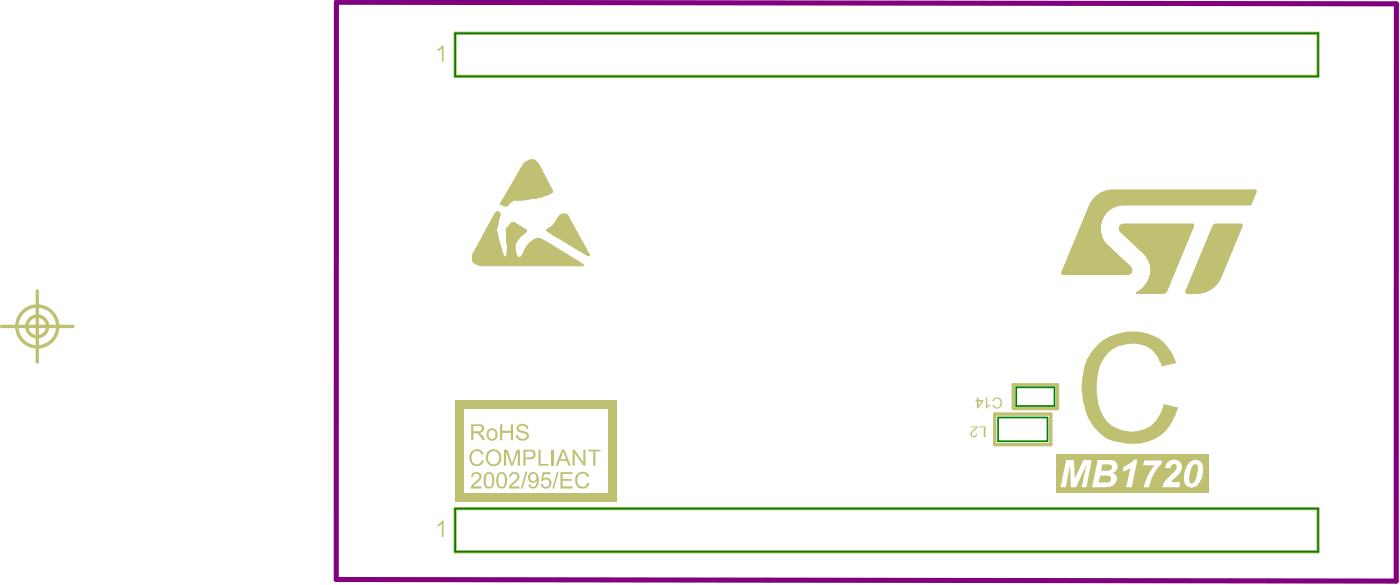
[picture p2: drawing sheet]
<svg xmlns="http://www.w3.org/2000/svg" width="274mm" height="115mm" viewBox="0 0 274 115" stroke-linecap="round" stroke-linejoin="round" font-family="sans-serif">
<g fill="none" stroke="#c0c073" stroke-width=".2">
<path d="M98.3 39.7h1.8M98.5 39.2h4M98.9 38.6h7.2M98.9 38.6h7.5M99 38.5h7.6M99.1 38.2h8.2M99.7 37.2h8.6l-8.7 .2 8.7 .1h-8.8l8.8 .1h-8.8M99.9 39.9h-1.7l1.6 .1M100 36.6h7.9l-7.9 .2 8 .1-8.1 .1h8.2l-8.3 .1h8.4M100 39.7h-1.8l1.8 .1M100.3 36.1h7.4l-7.4 .2 7.4 .1h-7.5M100.4 39.5h-2l1.8 .1"/>
<path d="M100.6 39.3h-2.2l2.1 .1M100.6 35.6h6.8l-6.8 .2 6.9 .1h-7l7.1 .1h-7.2M100.8 35.3h6.4l-6.4 .1M100.9 35.1h6.3l-6.3 .1M101.6 34h5l-5.1 .2 5.1 .1h-5.2l5.3 .1-5.4 .1 5.5 .1h-5.6M101.8 33.5h4.5l-4.5 .1M102.2 33h3.9l-4 .2h4l-4.1 .1 4.2 .1h-4.3M102.3 32.6h3.6l-3.6 .1M102.5 32.4l3.2 .1-3.3 .1h3.4M102.6 32.2h3l-3 .1M102.7 32.1h2.8M102.9 31.9l2.5 .1-2.6 .1h2.7"/>
<path d="M103 31.8h2.3M103.1 31.7h2.1M103.3 31.6h1.8M103.4 31.5h1.6M103.6 31.5h1.4M103.6 39.1h-5l4.6 .1M103.8 31.4h1.1M103.9 31.3h.9M105 38.9h-6.3l5.6 .1M105.6 38.7h-6.8l6.6 .1M106 32.8h-3.8l3.8 .1M106.4 33.7h-4.7h4.7"/>
<path d="M106.5 33.8h-4.8l4.8 .1M106.9 34.7h-5.8l5.8 .1M107 34.8l-5.9 .1 6 .1h-6.1M107.2 38.3h-8.2l7.8 .1M107.2 35.4l-6.5 .1h6.6M107.7 38.1h-8.5h8.3M107.8 36.5h-7.7h7.7M108 37.9h-8.7l8.5 .1M108.3 37.7h-8.9l8.7 .1M213.8 40h31.5M213.8 39.9h31.5M213.8 39.8h31.6"/>
<path d="M213.9 39.7h31.5M214 39.6h31.4M214.1 39.5h31.4M214.1 39.4h31.4M214.2 39.3h31.4M214.3 39.1h31.3M214.4 39.1h31.2M214.4 39h31.2M214.4 39h31.3M214.6 38.8h31.1M214.6 38.9h31.1M214.6 38.8h31.2"/>
<path d="M214.6 38.7h31.2M214.7 38.7h31.1M214.9 38.6h31M214.9 38.5h31M215 38.4h30.9M215.1 38.3h30.8M215.2 38.3h30.8M215.2 38.2h30.8M215.3 38.2h30.7M215.4 38.1h30.6M215.4 38.1h30.7M215.5 38h30.6"/>
<path d="M215.7 37.9h30.4M215.7 37.9h30.5M215.8 37.8h30.4M215.9 37.8h30.3M216 37.8h30.2M216.3 37.6h29.9M216.4 37.6h29.8M216.5 37.5h29.7M216.6 37.5h29.6M216.7 37.5h29.5M216.8 37.4h29.4M217.2 37.3h29"/>
<path d="M217.4 37.3h28.8M217.7 37.2h28.4M245.4 39.8l-31.6 .1M245.6 39.2h-31.4M245.7 38.9h-31.2M245.9 38.6h-31.2M246.1 38h-30.6M246.2 37.7h-30.1M92.6 50.1h6.1M92.6 50h6l-6 .1M92.6 50.2h6.2M92.6 50.3h8.9"/>
<path d="M92.6 50.4h9.1M92.6 50.5h19.5M92.6 50.6h19.7M92.6 50.6h19.9M92.6 50.7h20M92.6 50.8h20M92.6 50.9h20.3M92.6 51h20.4M92.6 51.1h20.6M92.7 49.8h5.9l-5.9 .1M92.7 51.2h20.5M92.7 51.2h20.7"/>
<path d="M92.8 49.6l5.7 .1zM92.8 51.3h20.8M92.8 51.4h20.9M92.9 51.5h20.8M92.9 49.5h5.6h-5.7M92.9 51.6h21.1M92.9 49.3h5.5l-5.5 .1M93 49.2h5.4M93.1 49l5.3 .1h-5.4M93.2 51.7h20.9M93.2 48.9l5.1 .1h-5.2M93.3 51.7h20.9"/>
<path d="M93.3 48.7h5l-5 .1M93.4 48.5h4.8h-4.8M93.4 48.6h4.8M93.4 51.8h20.9M93.4 48.4h4.7M93.6 48.2l4.5 .1h-4.6M93.7 51.9h20.6l-20.3 .1M93.7 47.9h4.3M93.7 48l4.3 .1h-4.4M93.8 47.8l4.2 .1h-4.3M93.9 47.7h4M94 47.4h3.9"/>
<path d="M94 47.5l3.9 .1h-4M94 47.3h3.8M94 47.4h3.8M94.1 52.1h20.2M94.1 47.2h3.7M94.2 47h3.6l-3.6 .1M94.3 46.8h3.4M94.3 46.9h3.5M94.4 46.7h3.3l-3.3 .1M94.5 46.3h3.1M94.6 46.2h3l-3 .1M95.1 45.5h2.3l-2.4 .1 2.4 .1-2.5 .1 2.6 .1-2.7 .1 2.7 .1h-2.8"/>
<path d="M95.3 45h2l-2.1 .1 2.1 .1h-2.1M95.5 44.8l1.8 .1h-1.9M95.9 44l1.7 .1h-1.8h1.8M96.2 43.4h1.5l-1.5 .1 1.5 .1h-1.6l1.5 .2-1.6 .1h1.6M96.8 42.3h1.2M96.9 42.1h1.1l-1.1 .1M97 41.9h1h-1l1 .1M97.2 41.7l.7 .1h-.8M97.3 41.6h.5M97.3 45.3l-2.2 .1h2.3M97.3 41.5h.5M97.4 44.5h-1.8l1.8 .1h-1.9l1.9 .1"/>
<path d="M97.5 44.2h-1.8l1.8 .2h-1.9M97.7 46.4h-3.2l3.2 .2h-3.2M97.8 43h-1.4l1.4 .1h-1.5l1.4 .1-1.4 .1M97.8 42.7h-1.2l1.2 .2h-1.3M97.9 42.4h-1.2l1.2 .1h-1.2l1.2 .1M98.2 40.1h1.5M98.4 40.2h1.2M98.6 40.3h.9M98.8 40.3h.7M99 40.4h.3M99.2 45.1h4l-4 .1M99.3 45h3.8"/>
<path d="M99.3 46.4h2.7M99.5 44.6h2.8M99.5 49.4h1.6l-1.6 .1h1.6l-1.6 .2h1.6M99.5 47.9h1.6M99.5 44.5h2.7M99.5 48.5h1.5h-1.5l1.5 .1-1.5 .1 1.5 .2-1.5 .1h1.6l-1.6 .1 1.6 .1-1.6 .1h1.6M99.6 44.4h2.6M99.7 44.3h2.3M99.8 44.2h1.9M99.9 44.1h1.8M100 43.9h1.3M100.1 43.8h1"/>
<path d="M100.2 43.7h.9M100.3 43.6h.6M101 47.9h-1.5l1.5 .1-1.5 .1 1.5 .1-1.5 .2h1.5M101.2 49.8h-1.8l1.8 .1-1.8 .2h1.9l-2 .1h2.1M101.2 47.4h-1.8l1.7 .1-1.7 .1 1.7 .2h-1.7M101.4 44l-1.4 .1h1.6M101.5 47h-2.2l2.1 .1-2 .1 1.9 .2h-1.9M101.7 46.8h-2.4l2.3 .1M101.8 46.7h-2.5l2.4 .1M101.9 46.5h-2.6l2.6 .1M102.1 50.4h10M102.2 46.3h-2.9h2.8"/>
<path d="M102.2 50.3h9.7M102.2 50.2h9.5M102.4 46.1h-3l2.9 .1M102.5 44.6l-3.1 .1h3.3M102.5 49.8h8.6M102.6 45.9h-3.2l3.1 .1M102.8 44.8l-3.5 .1h3.6M102.8 45.7h-3.4l3.3 .1M102.8 49.4h7.6M103 45.6h-3.6l3.4 .1M103.1 48.6h6.1M103.2 45.2h-3.9l3.9 .1-3.8 .2h3.7"/>
<path d="M103.4 48h4.9M103.5 47.9h4.6M103.6 47.9h4.3M103.7 47.8h4M103.8 47.7h3.9M103.9 47.6h3.6M103.9 47.5h3.5M104 47.4h3.2M104.1 47.4h3.1M104.2 47.3h2.7M104.4 47.2h2.3M104.4 47.1h2.2"/>
<path d="M104.5 47h2M104.8 46.9h1.4M104.9 46.8h1.2M105 46.8h1M107.2 45l5.6 .1-5.6 .1h5.7h-5.7M107.3 45.3h5.7M107.4 45.4h5.7l-5.6 .1M107.5 44.8l5.2 .1h-5.4M107.6 44.7h5M107.7 45.6h5.5l-5.4 .1M107.8 44.6h4.8h-4.9M108 44.5h4.5"/>
<path d="M108 45.7h5.2M108.1 45.8h5.1M108.2 44.3l4.3 .1h-4.4M108.2 45.9h5.1M108.3 44.2h4.1M108.3 46h5.1M108.3 48.1l-5 .1h5.1M108.4 46.1h5l-4.8 .1M108.7 48.3l-5.4 .1h5.5M108.8 43.7h3.3l-3.4 .2 3.5 .1-3.7 .1h3.8h-3.9M108.8 46.3h4.7h-4.6M108.8 48.5h-5.6h5.8"/>
<path d="M108.9 43.5h3.1l-3.2 .1h3.3M109 46.4h4.6M109.2 43h2.5M109.2 46.5h4.5l-4.4 .1M109.3 48.7l-6.3 .1h6.4M109.4 46.7h4.3l-4.1 .1M109.5 42.5l2 .1h-2.1M109.6 48.9l-6.7 .1h6.8M109.8 46.8h4l-3.9 .1M109.8 42.2h1.5l-1.6 .2 1.7 .1h-1.8M109.8 49l-7 .1h7.1M109.9 42.1h1.3"/>
<path d="M109.9 42h1.2M110 47h3.9M110.1 49.2l-7.3 .1h7.4M110.2 47.1h3.8l-3.7 .1M110.2 41.9h.8M110.4 47.3h3.7l-3.6 .1M110.5 49.5h-7.8h7.9M110.8 49.6l-8.2 .1h8.4M110.8 47.4h3.4M111 47.5h3.3l-3.3 .1M111.1 47.7h3.2l-3 .1M111.2 49.9l-8.8 .1h9"/>
<path d="M111.5 50.1h-9.2h9.3M111.5 47.9h2.8M111.5 42.7h-2.2l2.3 .2-2.3 .1h2.3M111.5 47.9h2.9M111.7 48h2.8l-2.6 .1M111.8 43.1h-2.7l2.7 .1M111.9 43.3h-2.9l2.9 .1M112 48.2h2.6l-2.5 .1M112.3 48.4h2.4l-2.3 .1M112.6 48.5h2.2M112.6 48.6h2.2l-1.9 .1M113 48.8h1.9l-1.7 .1"/>
<path d="M113.2 49h1.8h-1.6M113.5 49.1h1.6M113.7 49.2h1.5l-1.4 .1M114 49.4h1.3M114.1 49.5h1.2h-1M114.4 49.6h1M114.5 49.7h.9M114.7 49.8h.8l-.7 .1M114.9 50h.6l-.5 .1M115.3 50.1h.1M208.2 53.3h13.6M208.2 53.4h13.6"/>
<path d="M208.2 53.5h13.6M208.2 53.5h13.5M208.2 53.6h13.5M208.2 53.7h13.3M208.3 53.1h13.6M208.3 53.2h13.6M208.3 53.7h13.1M208.3 53h13.6M208.3 53.8h12.9M208.3 52.9h13.6M208.4 52.8h13.5M208.4 52.9h13.5"/>
<path d="M208.4 52.7h13.4M208.5 52.6h13.3M208.5 52.5h13.3M208.6 52.4h13.1M208.6 52.5h13.1M208.6 52.5h13.2M208.6 52.3h13M208.6 52.2h12.9M208.7 52.1h12.7M208.7 52.2h12.8M208.7 52h12.6M208.8 51.9h12.4"/>
<path d="M208.8 52h12.4M208.8 52h12.5M208.8 51.8h12.3M208.9 51.7h12.1M208.9 51.6h12M208.9 51.7h12M208.9 51.5h11.9M208.9 51.6h11.9M209 51.4h11.7M209 51.4l11.7 .1M209 51.3h11.6M209 51.4h11.6"/>
<path d="M209.1 51.2h11.3M209.1 51.2h11.4M209.1 51.3h11.4M209.1 51.1h11.3M209.1 51h11.1M209.1 51.1h11.2M209.2 50.9h10.9M209.2 51h11M209.2 50.8h10.8M209.3 50.7h10.6M209.3 50.8h10.7M209.3 50.6h10.5"/>
<path d="M209.4 50.5h10.3M209.4 50.4h10.2M209.4 50.3h10.1M209.5 50.2l9.9 .1M209.5 50.2h9.8M209.5 50.1h9.8M209.6 50h9.6M209.6 50h9.5M209.6 49.9h9.4M209.7 49.8h9.2M209.7 49.8h9.3M209.7 49.7h9.1"/>
<path d="M209.7 49.6h9M209.8 49.5h8.8M209.8 49.5h8.9M209.8 49.4h8.7M209.9 49.3h8.5M209.9 49.2h8.4M209.9 49.2h8.3M209.9 49.2h8.5M210 49.1h8.2M210 49h8M210 49h8.1M210 48.9h7.9"/>
<path d="M210 48.9h8M210.1 48.8h7.8M210.1 48.7h7.7M210.1 48.7h7.6M210.2 48.6h7.5M210.2 48.6h7.4M210.2 48.5h7.4M210.2 48.5h7.3M210.2 48.4h7.3M210.2 48.4h7.2M210.3 48.3h7M210.3 48.2h7"/>
<path d="M210.3 48.3h7.1M210.3 48.1h6.9M210.3 48.2h6.9M210.4 48.1h6.7M210.4 47.9h6.5M210.4 48h6.7M210.4 48h6.6M210.5 47.9h6.3M210.5 47.9h6.4M210.5 47.8h6.3M210.5 47.7h6.3M210.5 47.7h6.2"/>
<path d="M210.5 47.6h6.2M210.6 47.6h6M210.6 47.4h5.9M210.6 47.5h6M210.7 47.3h5.8M210.7 47.4h5.8M210.7 47.2h5.7M210.7 47.3h5.7M210.8 47.1h5.5M210.8 47h5.5M210.8 46.9h5.4M210.9 46.8h5.3"/>
<path d="M210.9 46.7h5.2M210.9 46.8h5.2M211 46.6h5.1M211 46.7h5.1M211 46.5h5M211.1 46.4h4.9M211.1 46.5h4.9M211.1 46.3h4.9M211.1 46.2h4.8M211.1 46.2h4.9M211.2 46.1h4.7M211.2 46.2h4.7"/>
<path d="M211.2 46h4.7M211.3 45.9h4.5M211.3 45.8h4.5M211.3 45.7h4.5M211.4 45.6h4.4M211.4 45.5h4.3M211.4 45.5h4.4M211.5 45.4h4.2M211.5 45.3h4.2M211.6 45.2h4.1M211.6 45.3h4.1M211.6 45.1h4.1"/>
<path d="M211.6 45h4.1M211.7 44.9h4M211.7 44.8h4M211.8 44.7h3.9M211.8 44.6h3.9M211.9 44.5h3.8M211.9 44.6h3.8M211.9 44.4h3.8M211.9 44.3h3.8M212 44.2h3.7M212 44.3h3.7M212.1 44h3.7"/>
<path d="M212.1 43.9h3.7M212.2 43.8h3.6M212.2 43.7h3.7M212.2 43.7h3.6M212.2 43.6h3.7M212.3 43.5h3.6M212.3 43.4h3.6M212.4 43.3h3.6M212.4 43.2h3.6M212.4 43.1h3.6M212.5 43h3.5M212.5 43h3.6"/>
<path d="M212.6 42.7h3.6M212.6 42.8h3.6M212.6 42.8h3.5M212.7 42.6h3.6M212.7 42.4h3.6M212.7 42.5h3.6M212.7 42.4h3.7M212.8 42.2h3.7M212.8 42.3h3.6M212.8 42.1h3.7M212.9 42.1h3.7M212.9 42.1h3.6"/>
<path d="M212.9 41.9h3.8M213 41.9h3.7M213 41.7h3.8M213 41.8h3.8M213.1 41.5h3.9M213.1 41.6h3.9M213.1 41.6h3.8M213.1 41.4h4M213.1 41.5h4M213.2 41.2h4.2M213.2 41.3h4.1M213.3 41.2h4.1"/>
<path d="M213.3 41.1h4.2M213.3 41h4.3M213.3 40.9h4.5M213.3 41h4.4M213.4 40.8h4.5M213.4 40.9h4.4M213.4 40.7h4.7M213.5 40.6h4.8M213.5 40.7h4.7M213.5 40.5h5.1M213.5 40.5h5M213.5 40.6h4.9"/>
<path d="M213.6 40.3h5.6M213.6 40.4h5.4M213.6 40.2h6M213.6 40.2h6.2M213.6 40.3h5.7M213.7 40.1h31.5M213.7 40h31.5M215.8 44.1h-3.8M215.9 43.5h-3.6M216 43.2h-3.6M216.1 42.9h-3.6M216.6 42h-3.7"/>
<path d="M216.9 41.6l-3.9 .1M217.2 41.3l-4 .1M217.6 41l-4.3 .1M218 40.8h-4.6M218.8 40.4l-5.3 .1M219.4 44.7h14.4M219.4 44.8h14.4M219.4 44.9h14.4M219.4 44.9h14.3M219.5 44.5h14.4M219.5 44.6h14.4M219.5 44.6h14.3"/>
<path d="M219.5 44.9h14.2M219.5 45h14.2M219.5 44.4h14.4M219.5 45.1h14.1M219.6 44.3h14.4M219.6 44.4h14.3M219.6 45.2h14M219.6 45.3h14M219.6 44.2h14.4M219.7 44.2h14.3M219.7 45.4h13.8M219.7 44.1h14.3"/>
<path d="M219.8 45.5h13.7M219.8 44h14.2M219.8 45.6h13.7M219.9 45.6h13.5M219.9 44h14M219.9 45.7h13.5M220 44h13.9M220 45.7h13.4M220.1 45.8h13.3M220.1 43.9h13.7M220.1 45.8h13.2M220.2 45.9h13.1"/>
<path d="M220.3 46h13M220.4 46h12.9M220.4 46.1h12.9M220.4 46.1h12.8M220.5 46.2h12.7M220.6 46.2h12.6M220.7 46.3h12.4M220.7 46.4h12.4M220.8 46.4h12.3M220.8 46.5h12.3M220.9 46.5h12.2M220.9 46.5h12.1"/>
<path d="M221 46.6h12M221 46.7h12M221.1 46.7h11.9M221.1 46.8h11.9M221.2 46.8h11.8M221.2 46.8h11.7M221.2 46.9h11.7M221.4 47h11.5M221.5 47h11.3M221.5 47.1h11.3M221.6 47.2h11.2M221.6 53.6h-13.4"/>
<path d="M221.7 47.3h11M221.8 47.3h10.9M221.8 47.4h10.9M221.9 47.5h10.8M222 47.6h10.6M222.1 47.6h10.5M222.1 47.7h10.5M222.2 47.7h10.4M222.2 47.8h10.3M222.3 47.9h10.2M222.4 47.9h10.1M222.4 48h10.1"/>
<path d="M222.5 48h10M222.5 48.1h9.9M222.6 48.1h9.8M222.7 48.2h9.7M222.8 57.4h5.6M222.8 48.3h9.5M222.8 57.4h5.5M222.9 57.5h5.2M222.9 48.4h9.4M223 57.2h5.6M223 48.5h9.2M223.1 57.2h5.5"/>
<path d="M223.1 48.6h9.1M223.1 57.1h5.5M223.1 48.7h9.1M223.2 57.1h5.5M223.2 48.7h9M223.3 57.1h5.4M223.3 48.8h8.8M223.4 57h5.3M223.4 48.8h8.7M223.4 48.9h8.7M223.5 56.9h5.2M223.5 49h8.6"/>
<path d="M223.5 56.9h5.3M223.5 49h8.5M223.6 56.9h5.2M223.6 49.1h8.4M223.7 56.8h5.1M223.7 49.1h8.3M223.7 49.2h8.3M223.7 49.2h8.2M223.8 49.2h8.1M223.9 56.6h5M223.9 49.3h8M224 56.6h4.9"/>
<path d="M224 49.4h7.9M224 56.5h4.9M224 49.5h7.9M224.1 49.5h7.7M224.2 56.3h4.8M224.2 49.6h7.6M224.3 56.2h4.7M224.3 49.7h7.4M224.3 56.2h4.8M224.3 49.8h7.4M224.4 56.1h4.7M224.4 49.8h7.3"/>
<path d="M224.4 56h4.7M224.5 56h4.7M224.5 49.9h7.2M224.5 49.9h7.1M224.5 55.9h4.7M224.5 50h7.1M224.6 55.8h4.6M224.6 55.9h4.6M224.6 50h7M224.6 50.1h7M224.7 50.2h6.9M224.7 55.7h4.6"/>
<path d="M224.7 55.7h4.5M224.7 50.2h6.8M224.8 55.6h4.5M224.8 50.3h6.7M224.8 55.5h4.5M224.8 55.5h4.6M224.8 50.4h6.7M224.8 50.4h6.6M224.9 55.4h4.5M224.9 50.5h6.5M224.9 55.3h4.5M224.9 50.6h6.5"/>
<path d="M225 55.2h4.4M225 55.3h4.4M225 50.6h6.4M225 50.7h6.4M225.1 55.1h4.4M225.1 50.7h6.2M225.1 50.8h6.2M225.1 55h4.4M225.1 50.9h6.2M225.1 55h4.5M225.1 50.9h6.1M225.2 54.8h4.4"/>
<path d="M225.2 54.9h4.4M225.2 51h6M225.2 54.7h4.5M225.2 54.8h4.5M225.2 51.1h6M225.3 54.7h4.4M225.3 51.1h5.8M225.3 51.2h5.8M225.3 54.5h4.4M225.3 54.6h4.4M225.3 51.3h5.8M225.3 54.4h4.5"/>
<path d="M225.3 51.4h5.8M225.3 51.4h5.7M225.4 51.5h5.6M225.4 51.6h5.6M225.4 54.3h4.5M225.4 54.3h4.4M225.4 54.4h4.4M225.4 51.7h5.5M225.4 54.1h4.5M225.4 54.2h4.5M225.5 51.7h5.4M225.5 51.8h5.4"/>
<path d="M225.5 54h4.5M225.5 54.1h4.5M225.5 51.9h5.3M225.5 52h5.3M225.5 53.8h4.5M225.5 53.9h4.5M225.6 52.1h5.2M225.6 52.2h5.1M225.6 53.6h4.6M225.6 53.6h4.5M225.6 53.7h4.5M225.6 52.3h5.1"/>
<path d="M225.6 52.4h5M225.6 52.5h5M225.6 52.5h4.9M225.6 52.6h4.9M225.6 53.2h4.7M225.6 53.3h4.7M225.6 53.4h4.6M225.6 53.5h4.6M225.6 52.7h4.9M225.6 52.8h4.9M225.6 52.9h4.8M225.6 53h4.8"/>
<path d="M225.6 53.1h4.7M228.6 57.3h-5.8M228.9 56.7h-5.2M229 56.4h-4.9M229.5 55.2h-4.5M230 53.9l-4.5 .1M232.5 57.1h4.1M232.5 57.1h3.9M232.5 57.2h3.8M232.5 57.2h3.7M232.5 57.3h3.5M232.5 57.4h3.3"/>
<path d="M232.6 56.9h4.4M232.6 56.9h4.3M232.6 57.4h2.9M232.6 56.8h4.5M232.6 56.9h4.5M232.6 57.4h2.7M232.7 56.8h4.5M232.7 56.6h4.8M232.7 56.6h4.7M232.7 57.5h2.1M232.7 56.5h5M232.7 56.5h4.9"/>
<path d="M232.8 56.3h5.1M232.8 56.3h5M232.9 56.2h5.1M232.9 56.1h5.2M233 56h5.2M233 55.9h5.3M233 55.8h5.4M233.1 55.7h5.4M233.1 55.6h5.5M233.1 55.6h5.4M233.2 55.5h5.5M233.2 55.5h5.4"/>
<path d="M233.2 55.4h5.6M233.2 55.4h5.5M233.3 55.2h5.5M233.3 55.3h5.5M233.3 55.2h5.6M233.3 55h5.7M233.3 55.1h5.6M233.4 55h5.6M233.4 54.9h5.7M233.5 54.7h5.6M233.5 54.8h5.6M233.5 54.7h5.7"/>
<path d="M233.6 54.5h5.6M233.6 54.6h5.6M233.6 54.4h5.7M233.6 54.5h5.7M233.7 54.3h5.6M233.7 54.1h5.7M233.7 54.2h5.7M233.8 54h5.7M233.8 54.1h5.6M233.8 53.8h5.8M233.8 53.9h5.7M233.9 53.7h5.7"/>
<path d="M233.9 53.8h5.7M234 53.5h5.7M234 53.6h5.6M234 53.4h5.7M234.1 53.4h5.6M234.1 53.2h5.7M234.1 53.3h5.7M234.1 53.1h5.7M234.2 53.1h5.7M234.2 52.9h5.7M234.2 53h5.7M234.3 52.8h5.7"/>
<path d="M234.3 52.8h5.6M234.3 52.9h5.6M234.3 52.7h5.7M234.4 52.6h5.7M234.4 52.6h5.6M234.4 52.5h5.7M234.5 52.3h5.7M234.5 52.3h5.6M234.5 52.2h5.7M234.6 52.2h5.6M234.6 52h5.7M234.7 51.9h5.6"/>
<path d="M234.7 52h5.6M234.7 51.9h5.7M234.7 51.7h5.7M234.8 51.6h5.7M234.8 51.6h5.6M234.8 51.7h5.6M234.8 51.5h5.7M234.9 51.4h5.7M234.9 51.4h5.6M234.9 51.3h5.7M234.9 51.2h5.7M235 51.1h5.7"/>
<path d="M235 51h5.7M235.1 50.9h5.6M235.1 50.8h5.7M235.2 50.7h5.6M235.2 50.6h5.7M235.2 50.5h5.8M235.2 50.5h5.7M235.3 50.3h5.7M235.3 50.4h5.7M235.4 50.1h5.7M235.4 50.2h5.6M235.4 50h5.7"/>
<path d="M235.5 50h5.6M235.5 49.9h5.7M235.5 49.8h5.7M235.6 49.7h5.6M235.6 49.5h5.7M235.6 49.6h5.7M235.7 49.5h5.6M235.7 49.4h5.7M235.8 49.3h5.6M235.8 49.2h5.7M235.8 49.1h5.7M235.8 49h5.7"/>
<path d="M235.9 49h5.6M235.9 48.9h5.7M235.9 48.8h5.7M236 48.7h5.7M236 48.8h5.6M236 48.6h5.7M236 48.5h5.8M236.1 48.5h5.7M236.1 48.4h5.7M236.1 48.3h5.7M236.2 48.3h5.6M236.2 48.2h5.6"/>
<path d="M236.2 48.2h5.7M236.3 48h5.7M236.3 48.1h5.6M236.3 47.9h5.7M236.3 47.8h5.8M236.4 47.7h5.7M236.4 47.6h5.7M236.5 47.6h5.6M236.5 47.5h5.7M236.5 47.4h5.7M236.6 47.3h5.6M236.6 47.3h5.7"/>
<path d="M236.6 47.1h5.7M236.7 47h5.6M236.7 47h5.7M236.8 46.8h5.7M236.8 46.8h5.6M236.8 57h-4.3M236.8 46.7h5.7M236.9 46.6h5.7M236.9 46.6h5.6M236.9 46.5h5.7M236.9 46.4h5.7M237 46.3h5.7"/>
<path d="M237 46.3h5.6M237 46.2h5.7M237.1 46.1h5.7M237.1 46.1h5.6M237.1 46h5.7M237.1 45.9h5.8M237.1 45.9h5.7M237.2 45.8h5.7M237.2 45.7h5.7M237.3 45.6h5.7M237.3 45.6h5.6M237.3 45.4h5.7"/>
<path d="M237.3 45.5h5.7M237.4 56.7h-4.7M237.4 45.4h5.7M237.4 45.4h5.6M237.4 45.2h5.7M237.4 45.3h5.7M237.4 45.1h5.8M237.5 45.1h5.7M237.5 44.9h5.7M237.5 45h5.7M237.6 44.9h5.7M237.6 44.9h5.6"/>
<path d="M237.6 44.8h5.7M237.7 44.6h5.7M237.7 44.7h5.6M237.7 44.5h5.7M237.8 56.4h-5M237.8 44.3h5.7M237.8 44.4h5.6M237.9 44.2h5.6M237.9 44.1h5.6M238 44h5.5M238.1 44h5.3M238.2 44h5.2"/>
<path d="M238.2 56l-5.3 .1M238.2 43.9h5.2M238.5 55.8h-5.5M239.1 54.8l-5.7 .1M239.4 54.2l-5.7 .1M239.5 53.9l-5.7 .1M239.6 53.6h-5.7M239.8 53.3h-5.7M239.9 53h-5.7M240.1 52.4h-5.7M240.3 52.1h-5.7M240.4 51.8h-5.7"/>
<path d="M240.7 51.1l-5.8 .1M240.8 50.9h-5.7M240.9 50.6h-5.7M241.2 49.9l-5.7 .1M241.3 49.6l-5.7 .1M241.4 49.3l-5.7 .1M241.8 48.4h-5.7M241.9 48.1h-5.7M242.3 47.2h-5.7M242.4 46.9h-5.7M242.8 46h-5.7M242.9 45.7h-5.7"/>
<path d="M243.3 44.7l-5.7 .1M243.4 44.4l-5.7 .1M245.1 40.1l-31.4 .1"/>
</g>
<path d="M89.2 6.5h169.2v8.5h-169.2zM7.3 57v14M.3 64h14M198.6 75.4h8.7v4.7h-8.7zM89.2 99.7h169.2v8.4h-169.2zM195 81.2h11v5.9h-11z" fill="none" stroke="#c0c073" stroke-width=".67"/>
<g fill="#c0c073">
<path d="M119.3 78.4h1.6v19.9h-1.6z" fill-rule="evenodd"/>
<path d="M89.3 78.4h1.7v19.9h-1.7z" fill-rule="evenodd"/>
<path d="M89.3 78.4h30v1.6h-30z" fill-rule="evenodd"/>
<path d="M89.3 96.7h30v1.6h-30z" fill-rule="evenodd"/>
<path d="M206.9 89.1h30v7.4h-30z" fill-rule="evenodd"/>
</g>
<g fill="#c0c073">
<path d="M194.7 78.2a1.07 1.07 0 0 1 1.7 .6 1.07 1.07 0 0 1-1.3 1.2l-.5-.3v-.3h.3a.6 .6 0 0 0 .7 .5 .6 .6 0 0 0 .5-.7h.1a.75 .75 0 0 0-.4-.9 .75 .75 0 0 0-.9 .1l-.1 .3-.2-.1z"/>
<path d="M193.3 77.9h.2v1.7l.6-.3v.2l-.5 .3-.1 .2h-.2z"/>
<path d="M85.8 102.8l.6-.4 .3-.4h.3v3.2h-.4v-2.4l-.7 .4z"/>
<path d="M85.8 9.6l.4-.1 .5-.6h.3v3.2h-.4v-2.6l-.8 .6z"/>
<path d="M92.6 92.7l.4-.1a.96 .96 0 0 1 1.3 .4 .96 .96 0 0 1-.4 1.3l-1.1 1h1.6v.4h-2.1v-.3l.2-.4 .8-.7a.93 .93 0 0 0 .4-1.4h-.1a.74 .74 0 0 0-.9 .6h-.3z"/>
<path d="M100 92.9a1.04 1.04 0 0 1 1.2-.4 1.04 1.04 0 0 1 .6 1.1l-.3 .6-1.3 1.1h1.6v.4h-2.1a1.51 1.51 0 0 1 .9-1.1l.1-.2a1.22 1.22 0 0 0 .7-1.2 .62 .62 0 0 0-.7-.3 .62 .62 0 0 0-.5 .6h-.4z"/>
<path d="M103 92.4h.4l-1 3.3h-.3z"/>
<path d="M106.4 92.5h1.5v.5h-1.2l-.1 .8a1 1 0 0 1 1.3 .2 1 1 0 0 1 0 1.2 1.04 1.04 0 0 1-1.1 .6 1.04 1.04 0 0 1-.8-.9l.4-.1a.68 .68 0 0 0 .9 .6 .68 .68 0 0 0 .4-1 .77 .77 0 0 0-1.3-.2h-.3z"/>
<path d="M109.2 92.4h.3l-.9 3.3h-.3z"/>
<path d="M109.9 92.5h2.3v.4h-1.9v1h1.8v.3h-1.8v1.1h1.9v.4h-2.3z"/>
<path d="M113 93a1.44 1.44 0 0 1 2.5 .4l-.4 .1a.95 .95 0 0 0-1-.7 .95 .95 0 0 0-.8 .8 1.2 1.2 0 0 0 .1 1.4 1.2 1.2 0 0 0 1.3 .3l.3-.3 .1-.4 .4 .1a1.44 1.44 0 0 1-1.7 1 1.44 1.44 0 0 1-1-1.6v-.5z"/>
<path d="M191.8 83.6h1.4v2.1h-.3v-2h-1.1z"/>
<path d="M190.2 83.6h1.5l-.3 .5-.3 .2a.91 .91 0 0 0-.5 1l.1 .1h.2a.34 .34 0 0 0 .4-.4l.3 .1a.67 .67 0 0 1-1 .5 .67 .67 0 0 1-.1-1.1l.7-.5 .1-.3h-1.1z"/>
<path d="M98 83.2h.5v1.2h1.7v-1.2h.4v3.1h-.4v-1.5h-1.7v1.5h-.5z"/>
<path d="M101.3 83.6a1.28 1.28 0 0 1 1.3-.5 1.28 1.28 0 0 1 1 .9l-.4 .1a.87 .87 0 0 0-1.4-.4l-.1 .1a.78 .78 0 0 0 .9 .6v.1a.92 .92 0 0 1 1 .7 .92 .92 0 0 1-.6 1.1 1.42 1.42 0 0 1-1.8-.8v-.2h.4a.9 .9 0 0 0 1.5 .5 .51 .51 0 0 0 .1-.6 .51 .51 0 0 0-.6-.3l-.2-.1a1.15 1.15 0 0 1-1.1-1z"/>
<path d="M191.8 78.7v.9l.6-.9zM191.5 77.9h.3v.5h1v.3l-1 1.3h-.3v-1.3h-.2v-.3h.2z"/>
<path d="M95.3 93.1l-.1 .8a1.36 1.36 0 0 0 .5 1.5 .74 .74 0 0 0 .8-.8v-.3a1.53 1.53 0 0 0-.5-1.4h-.1a.34 .34 0 0 0-.5 .2zM95.2 92.8a.99 .99 0 0 1 1.1-.2 .99 .99 0 0 1 .6 1v.7a1.06 1.06 0 0 1-.3 1.1 1.06 1.06 0 0 1-1.1 .3 1.56 1.56 0 0 1-.7-1.8l.1-.8z"/>
<path d="M97.9 93l-.2 .6v1a.71 .71 0 0 0 .3 .7 .71 .71 0 0 0 .7 0v-.1a2.69 2.69 0 0 0 0-2.2l-.7-.1zM97.7 92.7a1.11 1.11 0 0 1 1.2 0 1.11 1.11 0 0 1 .5 1.1v.5a1.2 1.2 0 0 1-1.4 1.4 1.64 1.64 0 0 1-.7-1.4l.1-1z"/>
<path d="M104 93.2a.71 .71 0 0 0 0 .8 .71 .71 0 0 0 .7 .2 .75 .75 0 0 0 .4-.7 .75 .75 0 0 0-.4-.6h-.4zM103.8 92.8a1.09 1.09 0 0 1 1.2-.1 1.09 1.09 0 0 1 .6 1v.5a1.61 1.61 0 0 1-.9 1.5 .98 .98 0 0 1-1.2-.7l.5-.1a.61 .61 0 0 0 .7 .5 .61 .61 0 0 0 .4-.8l.1-.4a.99 .99 0 0 1-1.4 .1 .99 .99 0 0 1 0-1.4z"/>
<path d="M92.8 83.5v1h.9a.54 .54 0 0 0 .7-.2 .54 .54 0 0 0-.2-.7zM92.4 83.2h1.4a.87 .87 0 0 1 1.1 .7 .87 .87 0 0 1-.9 .9l.4 .3 .8 1.2h-.5l-1.1-1.4h-.8v1.4h-.4z"/>
<path d="M95.9 84.5a1.04 1.04 0 0 0 .4 1.5 .82 .82 0 0 0 .8-1.1 .68 .68 0 0 0-.4-.6 .68 .68 0 0 0-.8 .2zM95.6 84.3a1.15 1.15 0 0 1 1.5-.1 1.15 1.15 0 0 1 .3 1.5 1.1 1.1 0 0 1-1.4 .6 1.1 1.1 0 0 1-.6-1.5z"/>
</g>
<g fill="#fff">
<path d="M209 90.2h1.5l.2 3.6 1.7-3.6h1.6l-1 5.3h-.9l.9-4.5-2 4.5h-1.1l-.1-4.5-.9 4.5h-1z"/>
<path d="M220.3 91.4l1.1-.5 1-.8h.6l-1.1 5.4h-1.1l.8-3.7-.7 .4-.8 .2z"/>
<path d="M224.3 90.3h3.5l-.1 .6-.8 .9-1.1 1.7-.5 2h-1.1v-.2l1.1-2.6 1.1-1.5h-2.3z"/>
<path d="M228.8 90.7a1.71 1.71 0 0 1 2.8 .2 1.74 1.74 0 0 1-.7 2.1l-1.4 1.5h1.8l-.1 1h-3.2a3.2 3.2 0 0 1 1.2-2.1l.9-.9a.93 .93 0 0 0 .2-1.6 .85 .85 0 0 0-.9 .9l-1-.1z"/>
<path d="M216.1 91l-.2 1.3h1a.93 .93 0 0 0 1.1-.7v-.1a.6 .6 0 0 0-.8-.5zM215.7 93.2l-.3 1.4h1.2a.83 .83 0 0 0 1-.2 .83 .83 0 0 0 .1-.9l-.4-.3zM215.2 90.2h2a1.41 1.41 0 0 1 1.9 1.2 1.37 1.37 0 0 1-1 1.3 1.14 1.14 0 0 1 .9 .9 1.14 1.14 0 0 1-.4 1.1 2.31 2.31 0 0 1-1.8 .8h-2.7z"/>
<path d="M233.7 91.4l-.4 1.4a2.56 2.56 0 0 0 0 1.8h.1a.76 .76 0 0 0 1-.6l.3-1.2a2.12 2.12 0 0 0 0-1.7 .77 .77 0 0 0-1 .3zM233.1 90.7a1.59 1.59 0 0 1 2-.4 1.59 1.59 0 0 1 .7 1.9v.4a3.4 3.4 0 0 1-1.6 2.8 1.54 1.54 0 0 1-1.6-.2 1.54 1.54 0 0 1-.5-1.6v-.1a4.5 4.5 0 0 1 1-2.8z"/>
</g>
<g fill="#c0c073">
<path d="M92.3 88.6h.1a1.41 1.41 0 0 1 2.4 .4l-.4 .1a1.02 1.02 0 0 0-1.2-.6 1.02 1.02 0 0 0-.7 1.2 1.11 1.11 0 0 0 1.4 1.2l.4-.3 .1-.4 .4 .1a1.44 1.44 0 0 1-1.7 1 1.44 1.44 0 0 1-1.1-1.7z"/>
<path d="M98.8 88.1h.7l.9 2.7 .9-2.7h.6v3.2h-.4v-2.7l-.9 2.7h-.4l-1-2.7v2.7h-.4z"/>
<path d="M105.6 88.1h.4v2.8h1.5v.4h-1.9z"/>
<path d="M95.8 88.9v.1a1.36 1.36 0 0 0 .5 1.8 1.12 1.12 0 0 0 1.2-.1 1.12 1.12 0 0 0 .4-1.1 1.11 1.11 0 0 0-.8-1.1 1.11 1.11 0 0 0-1.3 .4zM95.5 88.6a1.55 1.55 0 0 1 1.8-.5 1.55 1.55 0 0 1 1 1.6v.1a1.53 1.53 0 0 1-1.8 1.6 1.53 1.53 0 0 1-1.2-2.1z"/>
<path d="M103 88.5v1.2h.9a.6 .6 0 0 0 .7-.6 .6 .6 0 0 0-.7-.6zM102.6 88.1h1.3a.94 .94 0 0 1 1 .5 .94 .94 0 0 1-.1 1.1l-.6 .3h-1.2v1.3h-.4z"/>
</g>
<path d="M108.3 88.1v3.2" fill="none" stroke="#c0c073" stroke-width=".42"/>
<g fill="#c0c073">
<path d="M112.2 88.1h.5l1.7 2.5v-2.5h.4v3.2h-.4l-1.7-2.5v2.5h-.5z"/>
<path d="M115.3 88.1h2.4v.4h-1v2.8h-.4v-2.8h-1z"/>
<path d="M215.4 67.4l.4-.3a10.2 10.2 0 0 1 11.8-.4l.9 .8a8.8 8.8 0 0 1 2.1 3.7l-2.8 .6a6.4 6.4 0 0 0-2.7-3.7 7.1 7.1 0 0 0-8 1.3 10.1 10.1 0 0 0-2.1 7.4v.3a8.8 8.8 0 0 0 1.7 5.1 6.6 6.6 0 0 0 9.9 .3 8.1 8.1 0 0 0 1.5-3.3l2.8 .7a9.7 9.7 0 0 1-4.4 6 11.4 11.4 0 0 1-7.8 .6 7.8 7.8 0 0 1-4.3-2.8 13.3 13.3 0 0 1-2.3-8.2v-1.2a11.6 11.6 0 0 1 1.7-5.2z"/>
<path d="M110.3 88.6l-.4 1.4h1.1l-.6-1.5zM110.1 88.1h.5l1.3 3.2h-.4l-.4-1h-1.4l-.3 1h-.5z"/>
</g>
<g fill="none" stroke="#c0c073" stroke-width=".67">
<circle cx="7.3" cy="64" r="2.03"/>
<circle cx="7.3" cy="64" r="4"/>
</g>
<path d="M65.9 .4l207.9 .4-.1 113.1-207.8-.3z" fill="none" stroke="#800080" stroke-width="1"/>
<path d="M89.2 6.5h169.2v8.5h-169.2zM199.2 75.9h7.5v3.7h-7.5zM89.2 99.7h169.2v8.4h-169.2zM195.7 81.8h9.6v4.7h-9.6z" fill="none" stroke="#008000" stroke-width=".33"/>
</svg>
